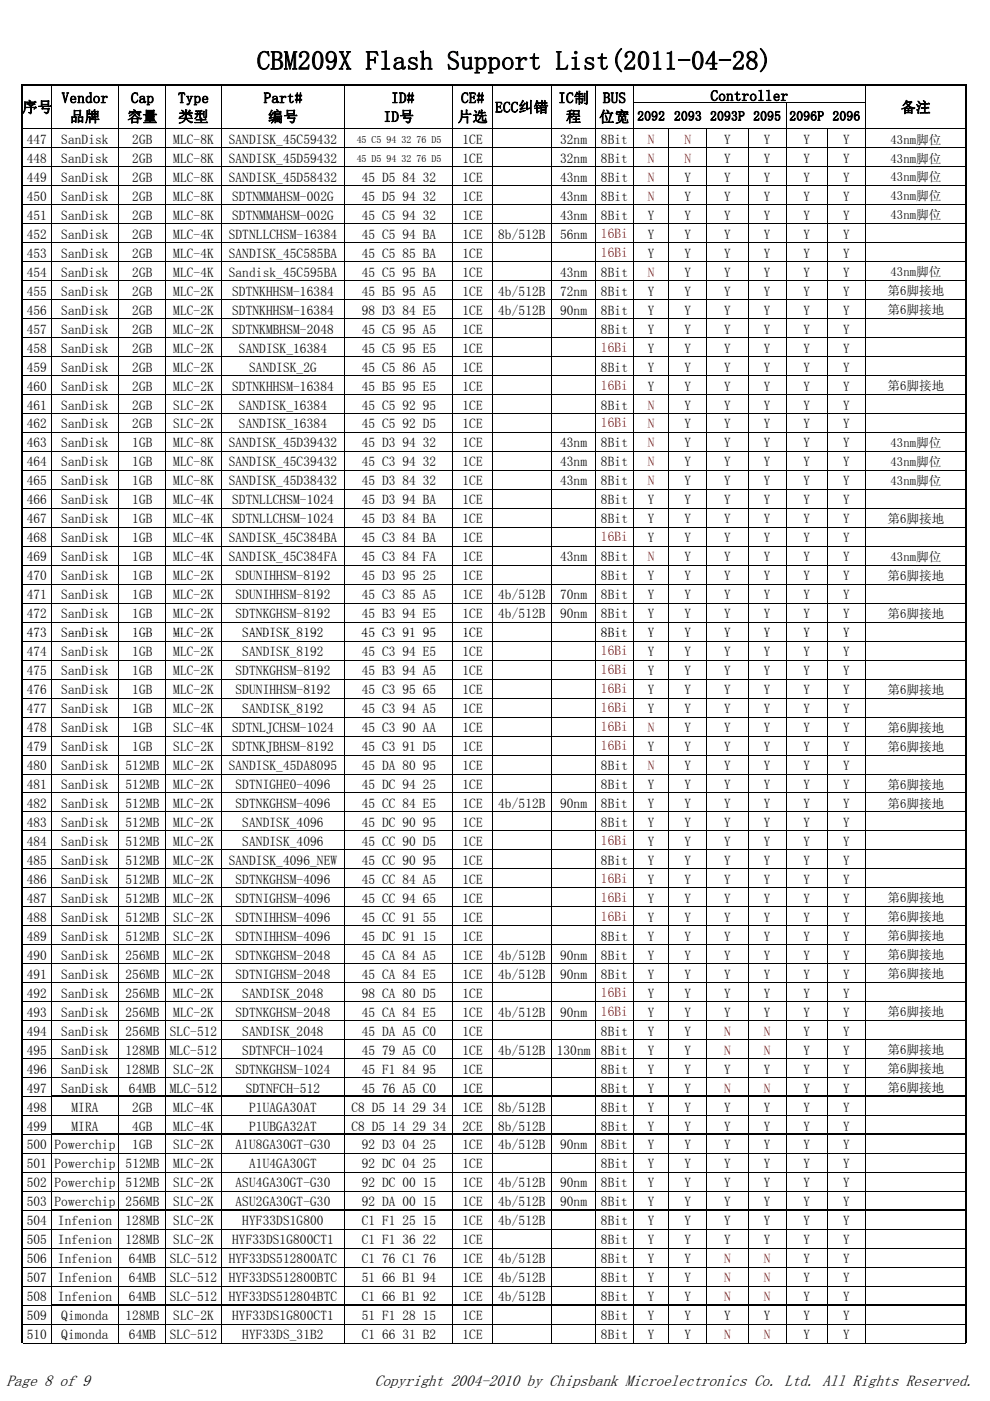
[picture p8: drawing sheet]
<svg xmlns="http://www.w3.org/2000/svg" width="210mm" height="297mm" viewBox="0 0 210 297" stroke-linecap="round" stroke-linejoin="round" font-family="sans-serif">
<defs><g id="words">
<text font-size="5.6" x="54.5" y="14.8">CBM209X Flash Support List(2011-04-28)</text>
<g font-size="3.4">
<text x="1.4" y="294">Page 8 of 9</text>
<text x="79.5" y="294">Copyright 2004-2010 by Chipsbank Microelectronics Co. Ltd. All Rights Reserved.</text>
</g>
<g font-size="3.2">
<text x="4.7" y="23.8">序号</text>
<text x="13.1" y="21.8">Vendor</text>
<text x="27.8" y="21.8">Cap</text>
<text x="37.8" y="21.8">Type</text>
<text x="55.9" y="21.8">Part#</text>
<text x="83" y="21.8">ID#</text>
<text x="97.8" y="21.8">CE#</text>
<text x="105" y="23.8">ECC纠错</text>
<text x="118.4" y="21.8">IC制</text>
<text x="127.9" y="21.8">BUS</text>
<text x="150.7" y="21.4">Controller</text>
<text x="191.1" y="23.8">备注</text>
<text x="14.8" y="25.8">品牌</text>
<text x="27" y="25.8">容量</text>
<text x="37.8" y="25.8">类型</text>
<text x="56.9" y="25.8">编号</text>
<text x="81.4" y="25.8">ID号</text>
<text x="97" y="25.8">片选</text>
<text x="120.1" y="25.8">程</text>
<text x="127.1" y="25.8">位宽</text>
</g>
<g font-size="2.8">
<text x="135.2" y="25.6">2092 2093 2093P 2095</text>
<text x="167.4" y="25.6">2096P 2096</text>
<text x="5.7" y="30.5">447</text>
<text x="5.7" y="34.5">448</text>
<text x="13" y="30.5">SanDisk</text>
<text x="13" y="34.5">SanDisk</text>
<text x="28.1" y="30.5">2GB</text>
<text x="28.1" y="34.5">2GB</text>
<text x="36.7" y="30.5">MLC-8K</text>
<text x="36.7" y="34.5">MLC-8K</text>
<text x="48.5" y="30.5">SANDISK_45C59432</text>
<text x="48.5" y="34.5">SANDISK_45D59432</text>
<text x="98.1" y="30.5">1CE</text>
<text x="98.1" y="34.5">1CE</text>
<text x="118.8" y="30.5">32nm</text>
<text x="118.8" y="34.5">32nm</text>
<text x="127.5" y="30.5">8Bit</text>
<text x="127.5" y="34.5">8Bit</text>
<text x="153.6" y="30.5">Y</text>
<text x="153.6" y="34.5">Y</text>
<text x="162" y="30.5">Y</text>
<text x="162" y="34.5">Y</text>
<text x="170.4" y="30.5">Y</text>
<text x="170.4" y="34.5">Y</text>
<text x="178.8" y="30.5">Y</text>
<text x="178.8" y="34.5">Y</text>
<text x="5.7" y="38.6">449</text>
<text x="13" y="38.6">SanDisk</text>
<text x="28.1" y="38.6">2GB</text>
<text x="36.7" y="38.6">MLC-8K</text>
<text x="48.5" y="38.6">SANDISK_45D58432</text>
<text x="76.7" y="38.6">45 D5 84 32</text>
<text x="98.1" y="38.6">1CE</text>
<text x="118.8" y="38.6">43nm</text>
<text x="127.5" y="38.6">8Bit</text>
<text x="145.2" y="38.6">Y</text>
<text x="153.6" y="38.6">Y</text>
<text x="162" y="38.6">Y</text>
<text x="170.4" y="38.6">Y</text>
<text x="178.8" y="38.6">Y</text>
<text x="5.7" y="42.6">450</text>
<text x="5.7" y="46.6">451</text>
<text x="13" y="42.6">SanDisk</text>
<text x="13" y="46.6">SanDisk</text>
<text x="28.1" y="42.6">2GB</text>
<text x="28.1" y="46.6">2GB</text>
<text x="36.7" y="42.6">MLC-8K</text>
<text x="36.7" y="46.6">MLC-8K</text>
<text x="49.2" y="42.6">SDTNMMAHSM-002G</text>
<text x="49.2" y="46.6">SDTNMMAHSM-002G</text>
<text x="76.7" y="42.6">45 D5 94 32</text>
<text x="76.7" y="46.6">45 C5 94 32</text>
<text x="98.1" y="42.6">1CE</text>
<text x="98.1" y="46.6">1CE</text>
<text x="118.8" y="42.6">43nm</text>
<text x="118.8" y="46.6">43nm</text>
<text x="127.5" y="42.6">8Bit</text>
<text x="127.5" y="46.6">8Bit</text>
<text x="137.4" y="46.6">Y</text>
<text x="145.2" y="42.6">Y</text>
<text x="145.2" y="46.6">Y</text>
<text x="153.6" y="42.6">Y</text>
<text x="153.6" y="46.6">Y</text>
<text x="162" y="42.6">Y</text>
<text x="162" y="46.6">Y</text>
<text x="170.4" y="42.6">Y</text>
<text x="170.4" y="46.6">Y</text>
<text x="178.8" y="42.6">Y</text>
<text x="178.8" y="46.6">Y</text>
<text x="5.7" y="50.6">452</text>
<text x="13" y="50.6">SanDisk</text>
<text x="28.1" y="50.6">2GB</text>
<text x="36.7" y="50.6">MLC-4K</text>
<text x="48.5" y="50.6">SDTNLLCHSM-16384</text>
<text x="76.7" y="50.6">45 C5 94 BA</text>
<text x="98.1" y="50.6">1CE</text>
<text x="105.7" y="50.6">8b/512B</text>
<text x="118.8" y="50.6">56nm</text>
<text x="137.4" y="50.6">Y</text>
<text x="145.2" y="50.6">Y</text>
<text x="153.6" y="50.6">Y</text>
<text x="162" y="50.6">Y</text>
<text x="170.4" y="50.6">Y</text>
<text x="178.8" y="50.6">Y</text>
<text x="5.7" y="54.7">453</text>
<text x="5.7" y="58.7">454</text>
<text x="13" y="54.7">SanDisk</text>
<text x="13" y="58.7">SanDisk</text>
<text x="28.1" y="54.7">2GB</text>
<text x="28.1" y="58.7">2GB</text>
<text x="36.7" y="54.7">MLC-4K</text>
<text x="36.7" y="58.7">MLC-4K</text>
<text x="48.5" y="54.7">SANDISK_45C585BA</text>
<text x="48.5" y="58.7">Sandisk_45C595BA</text>
<text x="76.7" y="54.7">45 C5 85 BA</text>
<text x="76.7" y="58.7">45 C5 95 BA</text>
<text x="98.1" y="54.7">1CE</text>
<text x="98.1" y="58.7">1CE</text>
<text x="118.8" y="58.7">43nm</text>
<text x="127.5" y="58.7">8Bit</text>
<text x="137.4" y="54.7">Y</text>
<text x="145.2" y="54.7">Y</text>
<text x="145.2" y="58.7">Y</text>
<text x="153.6" y="54.7">Y</text>
<text x="153.6" y="58.7">Y</text>
<text x="162" y="54.7">Y</text>
<text x="162" y="58.7">Y</text>
<text x="170.4" y="54.7">Y</text>
<text x="170.4" y="58.7">Y</text>
<text x="178.8" y="54.7">Y</text>
<text x="178.8" y="58.7">Y</text>
<text x="5.7" y="62.7">455</text>
<text x="13" y="62.7">SanDisk</text>
<text x="28.1" y="62.7">2GB</text>
<text x="36.7" y="62.7">MLC-2K</text>
<text x="49.2" y="62.7">SDTNKHHSM-16384</text>
<text x="76.7" y="62.7">45 B5 95 A5</text>
<text x="98.1" y="62.7">1CE</text>
<text x="105.7" y="62.7">4b/512B</text>
<text x="118.8" y="62.7">72nm</text>
<text x="127.5" y="62.7">8Bit</text>
<text x="137.4" y="62.7">Y</text>
<text x="145.2" y="62.7">Y</text>
<text x="153.6" y="62.7">Y</text>
<text x="162" y="62.7">Y</text>
<text x="170.4" y="62.7">Y</text>
<text x="178.8" y="62.7">Y</text>
<text x="5.7" y="66.7">456</text>
<text x="5.7" y="70.7">457</text>
<text x="13" y="66.7">SanDisk</text>
<text x="13" y="70.7">SanDisk</text>
<text x="28.1" y="66.7">2GB</text>
<text x="28.1" y="70.7">2GB</text>
<text x="36.7" y="66.7">MLC-2K</text>
<text x="36.7" y="70.7">MLC-2K</text>
<text x="49.2" y="66.7">SDTNKHHSM-16384</text>
<text x="49.2" y="70.7">SDTNKMBHSM-2048</text>
<text x="76.7" y="66.7">98 D3 84 E5</text>
<text x="76.7" y="70.7">45 C5 95 A5</text>
<text x="98.1" y="66.7">1CE</text>
<text x="98.1" y="70.7">1CE</text>
<text x="105.7" y="66.7">4b/512B</text>
<text x="118.8" y="66.7">90nm</text>
<text x="127.5" y="70.7">8Bit</text>
<text x="127.5" y="66.7">8Bit</text>
<text x="137.4" y="66.7">Y</text>
<text x="137.4" y="70.7">Y</text>
<text x="145.2" y="66.7">Y</text>
<text x="145.2" y="70.7">Y</text>
<text x="153.6" y="66.7">Y</text>
<text x="153.6" y="70.7">Y</text>
<text x="162" y="66.7">Y</text>
<text x="162" y="70.7">Y</text>
<text x="170.4" y="66.7">Y</text>
<text x="170.4" y="70.7">Y</text>
<text x="178.8" y="66.7">Y</text>
<text x="178.8" y="70.7">Y</text>
<text x="5.7" y="74.8">458</text>
<text x="13" y="74.8">SanDisk</text>
<text x="28.1" y="74.8">2GB</text>
<text x="36.7" y="74.8">MLC-2K</text>
<text x="50.7" y="74.8">SANDISK_16384</text>
<text x="76.7" y="74.8">45 C5 95 E5</text>
<text x="98.1" y="74.8">1CE</text>
<text x="137.4" y="74.8">Y</text>
<text x="145.2" y="74.8">Y</text>
<text x="153.6" y="74.8">Y</text>
<text x="162" y="74.8">Y</text>
<text x="170.4" y="74.8">Y</text>
<text x="178.8" y="74.8">Y</text>
<text x="5.7" y="78.8">459</text>
<text x="5.7" y="82.8">460</text>
<text x="13" y="78.8">SanDisk</text>
<text x="13" y="82.8">SanDisk</text>
<text x="28.1" y="78.8">2GB</text>
<text x="28.1" y="82.8">2GB</text>
<text x="36.7" y="78.8">MLC-2K</text>
<text x="36.7" y="82.8">MLC-2K</text>
<text x="49.2" y="82.8">SDTNKHHSM-16384</text>
<text x="52.8" y="78.8">SANDISK_2G</text>
<text x="76.7" y="78.8">45 C5 86 A5</text>
<text x="76.7" y="82.8">45 B5 95 E5</text>
<text x="98.1" y="78.8">1CE</text>
<text x="98.1" y="82.8">1CE</text>
<text x="127.5" y="78.8">8Bit</text>
<text x="137.4" y="82.8">Y</text>
<text x="137.4" y="78.8">Y</text>
<text x="145.2" y="82.8">Y</text>
<text x="145.2" y="78.8">Y</text>
<text x="153.6" y="82.8">Y</text>
<text x="153.6" y="78.8">Y</text>
<text x="162" y="82.8">Y</text>
<text x="162" y="78.8">Y</text>
<text x="170.4" y="82.8">Y</text>
<text x="170.4" y="78.8">Y</text>
<text x="178.8" y="82.8">Y</text>
<text x="178.8" y="78.8">Y</text>
<text x="5.7" y="86.8">461</text>
<text x="13" y="86.8">SanDisk</text>
<text x="28.1" y="86.8">2GB</text>
<text x="36.7" y="86.8">SLC-2K</text>
<text x="50.7" y="86.8">SANDISK_16384</text>
<text x="76.7" y="86.8">45 C5 92 95</text>
<text x="98.1" y="86.8">1CE</text>
<text x="127.5" y="86.8">8Bit</text>
<text x="145.2" y="86.8">Y</text>
<text x="153.6" y="86.8">Y</text>
<text x="162" y="86.8">Y</text>
<text x="170.4" y="86.8">Y</text>
<text x="178.8" y="86.8">Y</text>
<text x="5.7" y="90.8">462</text>
<text x="5.7" y="94.9">463</text>
<text x="13" y="90.8">SanDisk</text>
<text x="13" y="94.9">SanDisk</text>
<text x="28.1" y="90.8">2GB</text>
<text x="28.1" y="94.9">1GB</text>
<text x="36.7" y="90.8">SLC-2K</text>
<text x="36.7" y="94.9">MLC-8K</text>
<text x="48.5" y="94.9">SANDISK_45D39432</text>
<text x="50.7" y="90.8">SANDISK_16384</text>
<text x="76.7" y="90.8">45 C5 92 D5</text>
<text x="76.7" y="94.9">45 D3 94 32</text>
<text x="98.1" y="90.8">1CE</text>
<text x="98.1" y="94.9">1CE</text>
<text x="118.8" y="94.9">43nm</text>
<text x="127.5" y="94.9">8Bit</text>
<text x="145.2" y="90.8">Y</text>
<text x="145.2" y="94.9">Y</text>
<text x="153.6" y="90.8">Y</text>
<text x="153.6" y="94.9">Y</text>
<text x="162" y="90.8">Y</text>
<text x="162" y="94.9">Y</text>
<text x="170.4" y="90.8">Y</text>
<text x="170.4" y="94.9">Y</text>
<text x="178.8" y="90.8">Y</text>
<text x="178.8" y="94.9">Y</text>
<text x="5.7" y="98.9">464</text>
<text x="13" y="98.9">SanDisk</text>
<text x="28.1" y="98.9">1GB</text>
<text x="36.7" y="98.9">MLC-8K</text>
<text x="48.5" y="98.9">SANDISK_45C39432</text>
<text x="76.7" y="98.9">45 C3 94 32</text>
<text x="98.1" y="98.9">1CE</text>
<text x="118.8" y="98.9">43nm</text>
<text x="127.5" y="98.9">8Bit</text>
<text x="145.2" y="98.9">Y</text>
<text x="153.6" y="98.9">Y</text>
<text x="162" y="98.9">Y</text>
<text x="170.4" y="98.9">Y</text>
<text x="178.8" y="98.9">Y</text>
<text x="5.7" y="102.9">465</text>
<text x="5.7" y="106.9">466</text>
<text x="13" y="102.9">SanDisk</text>
<text x="13" y="106.9">SanDisk</text>
<text x="28.1" y="102.9">1GB</text>
<text x="28.1" y="106.9">1GB</text>
<text x="36.7" y="102.9">MLC-8K</text>
<text x="36.7" y="106.9">MLC-4K</text>
<text x="48.5" y="102.9">SANDISK_45D38432</text>
<text x="49.2" y="106.9">SDTNLLCHSM-1024</text>
<text x="76.7" y="102.9">45 D3 84 32</text>
<text x="76.7" y="106.9">45 D3 94 BA</text>
<text x="98.1" y="102.9">1CE</text>
<text x="98.1" y="106.9">1CE</text>
<text x="118.8" y="102.9">43nm</text>
<text x="127.5" y="106.9">8Bit</text>
<text x="127.5" y="102.9">8Bit</text>
<text x="137.4" y="106.9">Y</text>
<text x="145.2" y="102.9">Y</text>
<text x="145.2" y="106.9">Y</text>
<text x="153.6" y="102.9">Y</text>
<text x="153.6" y="106.9">Y</text>
<text x="162" y="102.9">Y</text>
<text x="162" y="106.9">Y</text>
<text x="170.4" y="102.9">Y</text>
<text x="170.4" y="106.9">Y</text>
<text x="178.8" y="102.9">Y</text>
<text x="178.8" y="106.9">Y</text>
<text x="5.7" y="111">467</text>
<text x="13" y="111">SanDisk</text>
<text x="28.1" y="111">1GB</text>
<text x="36.7" y="111">MLC-4K</text>
<text x="49.2" y="111">SDTNLLCHSM-1024</text>
<text x="76.7" y="111">45 D3 84 BA</text>
<text x="98.1" y="111">1CE</text>
<text x="127.5" y="111">8Bit</text>
<text x="137.4" y="111">Y</text>
<text x="145.2" y="111">Y</text>
<text x="153.6" y="111">Y</text>
<text x="162" y="111">Y</text>
<text x="170.4" y="111">Y</text>
<text x="178.8" y="111">Y</text>
<text x="5.7" y="115">468</text>
<text x="5.7" y="119">469</text>
<text x="13" y="115">SanDisk</text>
<text x="13" y="119">SanDisk</text>
<text x="28.1" y="115">1GB</text>
<text x="28.1" y="119">1GB</text>
<text x="36.7" y="115">MLC-4K</text>
<text x="36.7" y="119">MLC-4K</text>
<text x="48.5" y="115">SANDISK_45C384BA</text>
<text x="48.5" y="119">SANDISK_45C384FA</text>
<text x="76.7" y="115">45 C3 84 BA</text>
<text x="76.7" y="119">45 C3 84 FA</text>
<text x="98.1" y="115">1CE</text>
<text x="98.1" y="119">1CE</text>
<text x="118.8" y="119">43nm</text>
<text x="127.5" y="119">8Bit</text>
<text x="137.4" y="115">Y</text>
<text x="145.2" y="115">Y</text>
<text x="145.2" y="119">Y</text>
<text x="153.6" y="115">Y</text>
<text x="153.6" y="119">Y</text>
<text x="162" y="115">Y</text>
<text x="162" y="119">Y</text>
<text x="170.4" y="115">Y</text>
<text x="170.4" y="119">Y</text>
<text x="178.8" y="115">Y</text>
<text x="178.8" y="119">Y</text>
<text x="5.7" y="123">470</text>
<text x="13" y="123">SanDisk</text>
<text x="28.1" y="123">1GB</text>
<text x="36.7" y="123">MLC-2K</text>
<text x="50" y="123">SDUNIHHSM-8192</text>
<text x="76.7" y="123">45 D3 95 25</text>
<text x="98.1" y="123">1CE</text>
<text x="127.5" y="123">8Bit</text>
<text x="137.4" y="123">Y</text>
<text x="145.2" y="123">Y</text>
<text x="153.6" y="123">Y</text>
<text x="162" y="123">Y</text>
<text x="170.4" y="123">Y</text>
<text x="178.8" y="123">Y</text>
<text x="5.7" y="127">471</text>
<text x="5.7" y="131.1">472</text>
<text x="13" y="127">SanDisk</text>
<text x="13" y="131.1">SanDisk</text>
<text x="28.1" y="127">1GB</text>
<text x="28.1" y="131.1">1GB</text>
<text x="36.7" y="127">MLC-2K</text>
<text x="36.7" y="131.1">MLC-2K</text>
<text x="50" y="127">SDUNIHHSM-8192</text>
<text x="50" y="131.1">SDTNKGHSM-8192</text>
<text x="76.7" y="127">45 C3 85 A5</text>
<text x="76.7" y="131.1">45 B3 94 E5</text>
<text x="98.1" y="127">1CE</text>
<text x="98.1" y="131.1">1CE</text>
<text x="105.7" y="127">4b/512B</text>
<text x="105.7" y="131.1">4b/512B</text>
<text x="118.8" y="127">70nm</text>
<text x="118.8" y="131.1">90nm</text>
<text x="127.5" y="127">8Bit</text>
<text x="127.5" y="131.1">8Bit</text>
<text x="137.4" y="127">Y</text>
<text x="137.4" y="131.1">Y</text>
<text x="145.2" y="127">Y</text>
<text x="145.2" y="131.1">Y</text>
<text x="153.6" y="127">Y</text>
<text x="153.6" y="131.1">Y</text>
<text x="162" y="127">Y</text>
<text x="162" y="131.1">Y</text>
<text x="170.4" y="127">Y</text>
<text x="170.4" y="131.1">Y</text>
<text x="178.8" y="127">Y</text>
<text x="178.8" y="131.1">Y</text>
<text x="5.7" y="135.1">473</text>
<text x="13" y="135.1">SanDisk</text>
<text x="28.1" y="135.1">1GB</text>
<text x="36.7" y="135.1">MLC-2K</text>
<text x="51.4" y="135.1">SANDISK 8192</text>
<text x="51.4" y="135.1">SANDISK_8192</text>
<text x="76.7" y="135.1">45 C3 91 95</text>
<text x="76.7" y="135.1">45 C3</text>
<text x="85.3" y="135.1">91</text>
<text x="89.7" y="135.1">95</text>
<text x="98.1" y="135.1">1CE</text>
<text x="127.5" y="135.1">8Bit</text>
<text x="137.4" y="135.1">Y</text>
<text x="145.2" y="135.1">Y</text>
<text x="153.6" y="135.1">Y</text>
<text x="162" y="135.1">Y</text>
<text x="170.4" y="135.1">Y</text>
<text x="178.8" y="135.1">Y</text>
<text x="5.7" y="139.1">474</text>
<text x="5.7" y="143.2">475</text>
<text x="13" y="139.1">SanDisk</text>
<text x="13" y="143.2">SanDisk</text>
<text x="28.1" y="139.1">1GB</text>
<text x="28.1" y="143.2">1GB</text>
<text x="36.7" y="139.1">MLC-2K</text>
<text x="36.7" y="143.2">MLC-2K</text>
<text x="50" y="143.2">SDTNKGHSM-8192</text>
<text x="51.4" y="139.1">SANDISK_8192</text>
<text x="76.7" y="139.1">45 C3 94 E5</text>
<text x="76.7" y="143.2">45 B3 94 A5</text>
<text x="98.1" y="139.1">1CE</text>
<text x="98.1" y="143.2">1CE</text>
<text x="137.4" y="139.1">Y</text>
<text x="137.4" y="143.2">Y</text>
<text x="145.2" y="139.1">Y</text>
<text x="145.2" y="143.2">Y</text>
<text x="153.6" y="139.1">Y</text>
<text x="153.6" y="143.2">Y</text>
<text x="162" y="139.1">Y</text>
<text x="162" y="143.2">Y</text>
<text x="170.4" y="139.1">Y</text>
<text x="170.4" y="143.2">Y</text>
<text x="178.8" y="139.1">Y</text>
<text x="178.8" y="143.2">Y</text>
<text x="5.7" y="147.2">476</text>
<text x="13" y="147.2">SanDisk</text>
<text x="28.1" y="147.2">1GB</text>
<text x="36.7" y="147.2">MLC-2K</text>
<text x="50" y="147.2">SDUNIHHSM-8192</text>
<text x="76.7" y="147.2">45 C3 95 65</text>
<text x="98.1" y="147.2">1CE</text>
<text x="137.4" y="147.2">Y</text>
<text x="145.2" y="147.2">Y</text>
<text x="153.6" y="147.2">Y</text>
<text x="162" y="147.2">Y</text>
<text x="170.4" y="147.2">Y</text>
<text x="178.8" y="147.2">Y</text>
<text x="5.7" y="151.2">477</text>
<text x="5.7" y="155.2">478</text>
<text x="13" y="151.2">SanDisk</text>
<text x="13" y="155.2">SanDisk</text>
<text x="28.1" y="151.2">1GB</text>
<text x="28.1" y="155.2">1GB</text>
<text x="36.7" y="151.2">MLC-2K</text>
<text x="36.7" y="155.2">SLC-4K</text>
<text x="49.2" y="155.2">SDTNLJCHSM-1024</text>
<text x="51.4" y="151.2">SANDISK_8192</text>
<text x="76.7" y="151.2">45 C3 94 A5</text>
<text x="76.7" y="155.2">45 C3 90 AA</text>
<text x="98.1" y="151.2">1CE</text>
<text x="98.1" y="155.2">1CE</text>
<text x="137.4" y="151.2">Y</text>
<text x="145.2" y="151.2">Y</text>
<text x="145.2" y="155.2">Y</text>
<text x="153.6" y="151.2">Y</text>
<text x="153.6" y="155.2">Y</text>
<text x="162" y="151.2">Y</text>
<text x="162" y="155.2">Y</text>
<text x="170.4" y="151.2">Y</text>
<text x="170.4" y="155.2">Y</text>
<text x="178.8" y="151.2">Y</text>
<text x="178.8" y="155.2">Y</text>
<text x="5.7" y="159.3">479</text>
<text x="13" y="159.3">SanDisk</text>
<text x="28.1" y="159.3">1GB</text>
<text x="36.7" y="159.3">SLC-2K</text>
<text x="49.2" y="159.3">SDTNKJBHSM-8192</text>
<text x="76.7" y="159.3">45 C3 91 D5</text>
<text x="98.1" y="159.3">1CE</text>
<text x="137.4" y="159.3">Y</text>
<text x="145.2" y="159.3">Y</text>
<text x="153.6" y="159.3">Y</text>
<text x="162" y="159.3">Y</text>
<text x="170.4" y="159.3">Y</text>
<text x="178.8" y="159.3">Y</text>
<text x="5.7" y="163.3">480</text>
<text x="5.7" y="167.3">481</text>
<text x="13" y="163.3">SanDisk</text>
<text x="13" y="167.3">SanDisk</text>
<text x="26.6" y="163.3">512MB</text>
<text x="26.6" y="167.3">512MB</text>
<text x="36.7" y="163.3">MLC-2K</text>
<text x="36.7" y="167.3">MLC-2K</text>
<text x="48.5" y="163.3">SANDISK_45DA8095</text>
<text x="50" y="167.3">SDTNIGHE0-4096</text>
<text x="76.7" y="167.3">45 DC 94 25</text>
<text x="76.7" y="163.3">45 DA 80 95</text>
<text x="98.1" y="167.3">1CE</text>
<text x="98.1" y="163.3">1CE</text>
<text x="127.5" y="167.3">8Bit</text>
<text x="127.5" y="163.3">8Bit</text>
<text x="137.4" y="167.3">Y</text>
<text x="145.2" y="163.3">Y</text>
<text x="145.2" y="167.3">Y</text>
<text x="153.6" y="163.3">Y</text>
<text x="153.6" y="167.3">Y</text>
<text x="162" y="163.3">Y</text>
<text x="162" y="167.3">Y</text>
<text x="170.4" y="163.3">Y</text>
<text x="170.4" y="167.3">Y</text>
<text x="178.8" y="163.3">Y</text>
<text x="178.8" y="167.3">Y</text>
<text x="5.7" y="171.3">482</text>
<text x="13" y="171.3">SanDisk</text>
<text x="26.6" y="171.3">512MB</text>
<text x="36.7" y="171.3">MLC-2K</text>
<text x="50" y="171.3">SDTNKGHSM-4096</text>
<text x="76.7" y="171.3">45 CC 84 E5</text>
<text x="98.1" y="171.3">1CE</text>
<text x="105.7" y="171.3">4b/512B</text>
<text x="118.8" y="171.3">90nm</text>
<text x="127.5" y="171.3">8Bit</text>
<text x="137.4" y="171.3">Y</text>
<text x="145.2" y="171.3">Y</text>
<text x="153.6" y="171.3">Y</text>
<text x="162" y="171.3">Y</text>
<text x="170.4" y="171.3">Y</text>
<text x="178.8" y="171.3">Y</text>
<text x="5.7" y="175.3">483</text>
<text x="5.7" y="179.4">484</text>
<text x="13" y="175.3">SanDisk</text>
<text x="13" y="179.4">SanDisk</text>
<text x="26.6" y="175.3">512MB</text>
<text x="26.6" y="179.4">512MB</text>
<text x="36.7" y="175.3">MLC-2K</text>
<text x="36.7" y="179.4">MLC-2K</text>
<text x="51.4" y="175.3">SANDISK_4096</text>
<text x="51.4" y="179.4">SANDISK_4096</text>
<text x="76.7" y="175.3">45 DC 90 95</text>
<text x="76.7" y="179.4">45 CC 90 D5</text>
<text x="98.1" y="175.3">1CE</text>
<text x="98.1" y="179.4">1CE</text>
<text x="127.5" y="175.3">8Bit</text>
<text x="137.4" y="179.4">Y</text>
<text x="137.4" y="175.3">Y</text>
<text x="145.2" y="179.4">Y</text>
<text x="145.2" y="175.3">Y</text>
<text x="153.6" y="179.4">Y</text>
<text x="153.6" y="175.3">Y</text>
<text x="162" y="179.4">Y</text>
<text x="162" y="175.3">Y</text>
<text x="170.4" y="179.4">Y</text>
<text x="170.4" y="175.3">Y</text>
<text x="178.8" y="179.4">Y</text>
<text x="178.8" y="175.3">Y</text>
<text x="5.7" y="183.4">485</text>
<text x="13" y="183.4">SanDisk</text>
<text x="26.6" y="183.4">512MB</text>
<text x="36.7" y="183.4">MLC-2K</text>
<text x="48.5" y="183.4">SANDISK_4096_NEW</text>
<text x="76.7" y="183.4">45 CC 90 95</text>
<text x="98.1" y="183.4">1CE</text>
<text x="127.5" y="183.4">8Bit</text>
<text x="137.4" y="183.4">Y</text>
<text x="145.2" y="183.4">Y</text>
<text x="153.6" y="183.4">Y</text>
<text x="162" y="183.4">Y</text>
<text x="170.4" y="183.4">Y</text>
<text x="178.8" y="183.4">Y</text>
<text x="5.7" y="187.4">486</text>
<text x="5.7" y="191.4">487</text>
<text x="13" y="187.4">SanDisk</text>
<text x="13" y="191.4">SanDisk</text>
<text x="26.6" y="187.4">512MB</text>
<text x="26.6" y="191.4">512MB</text>
<text x="36.7" y="187.4">MLC-2K</text>
<text x="36.7" y="191.4">MLC-2K</text>
<text x="50" y="187.4">SDTNKGHSM-4096</text>
<text x="50" y="191.4">SDTNIGHSM-4096</text>
<text x="76.7" y="187.4">45 CC 84 A5</text>
<text x="76.7" y="191.4">45 CC 94 65</text>
<text x="98.1" y="187.4">1CE</text>
<text x="98.1" y="191.4">1CE</text>
<text x="137.4" y="187.4">Y</text>
<text x="137.4" y="191.4">Y</text>
<text x="145.2" y="187.4">Y</text>
<text x="145.2" y="191.4">Y</text>
<text x="153.6" y="187.4">Y</text>
<text x="153.6" y="191.4">Y</text>
<text x="162" y="187.4">Y</text>
<text x="162" y="191.4">Y</text>
<text x="170.4" y="187.4">Y</text>
<text x="170.4" y="191.4">Y</text>
<text x="178.8" y="187.4">Y</text>
<text x="178.8" y="191.4">Y</text>
<text x="5.7" y="195.5">488</text>
<text x="13" y="195.5">SanDisk</text>
<text x="26.6" y="195.5">512MB</text>
<text x="36.7" y="195.5">SLC-2K</text>
<text x="50" y="195.5">SDTNIHHSM-4096</text>
<text x="76.7" y="195.5">45 CC 91 55</text>
<text x="98.1" y="195.5">1CE</text>
<text x="137.4" y="195.5">Y</text>
<text x="145.2" y="195.5">Y</text>
<text x="153.6" y="195.5">Y</text>
<text x="162" y="195.5">Y</text>
<text x="170.4" y="195.5">Y</text>
<text x="178.8" y="195.5">Y</text>
<text x="5.7" y="199.5">489</text>
<text x="5.7" y="203.5">490</text>
<text x="13" y="199.5">SanDisk</text>
<text x="13" y="203.5">SanDisk</text>
<text x="26.6" y="199.5">512MB</text>
<text x="26.6" y="203.5">256MB</text>
<text x="36.7" y="199.5">SLC-2K</text>
<text x="36.7" y="203.5">MLC-2K</text>
<text x="50" y="199.5">SDTNIHHSM-4096</text>
<text x="50" y="203.5">SDTNKGHSM-2048</text>
<text x="76.7" y="199.5">45 DC 91 15</text>
<text x="76.7" y="203.5">45 CA 84 A5</text>
<text x="98.1" y="199.5">1CE</text>
<text x="98.1" y="203.5">1CE</text>
<text x="105.7" y="203.5">4b/512B</text>
<text x="118.8" y="203.5">90nm</text>
<text x="127.5" y="199.5">8Bit</text>
<text x="127.5" y="203.5">8Bit</text>
<text x="137.4" y="203.5">Y</text>
<text x="137.4" y="199.5">Y</text>
<text x="145.2" y="203.5">Y</text>
<text x="145.2" y="199.5">Y</text>
<text x="153.6" y="203.5">Y</text>
<text x="153.6" y="199.5">Y</text>
<text x="162" y="203.5">Y</text>
<text x="162" y="199.5">Y</text>
<text x="170.4" y="203.5">Y</text>
<text x="170.4" y="199.5">Y</text>
<text x="178.8" y="203.5">Y</text>
<text x="178.8" y="199.5">Y</text>
<text x="5.7" y="207.5">491</text>
<text x="13" y="207.5">SanDisk</text>
<text x="26.6" y="207.5">256MB</text>
<text x="36.7" y="207.5">MLC-2K</text>
<text x="50" y="207.5">SDTNIGHSM-2048</text>
<text x="76.7" y="207.5">45 CA 84 E5</text>
<text x="98.1" y="207.5">1CE</text>
<text x="105.7" y="207.5">4b/512B</text>
<text x="118.8" y="207.5">90nm</text>
<text x="127.5" y="207.5">8Bit</text>
<text x="137.4" y="207.5">Y</text>
<text x="145.2" y="207.5">Y</text>
<text x="153.6" y="207.5">Y</text>
<text x="162" y="207.5">Y</text>
<text x="170.4" y="207.5">Y</text>
<text x="178.8" y="207.5">Y</text>
<text x="5.7" y="211.5">492</text>
<text x="5.7" y="215.6">493</text>
<text x="13" y="211.5">SanDisk</text>
<text x="13" y="215.6">SanDisk</text>
<text x="26.6" y="211.5">256MB</text>
<text x="26.6" y="215.6">256MB</text>
<text x="36.7" y="211.5">MLC-2K</text>
<text x="36.7" y="215.6">MLC-2K</text>
<text x="50" y="215.6">SDTNKGHSM-2048</text>
<text x="51.4" y="211.5">SANDISK_2048</text>
<text x="76.7" y="211.5">98 CA 80 D5</text>
<text x="76.7" y="215.6">45 CA 84 E5</text>
<text x="98.1" y="211.5">1CE</text>
<text x="98.1" y="215.6">1CE</text>
<text x="105.7" y="215.6">4b/512B</text>
<text x="118.8" y="215.6">90nm</text>
<text x="137.4" y="211.5">Y</text>
<text x="137.4" y="215.6">Y</text>
<text x="145.2" y="211.5">Y</text>
<text x="145.2" y="215.6">Y</text>
<text x="153.6" y="211.5">Y</text>
<text x="153.6" y="215.6">Y</text>
<text x="162" y="211.5">Y</text>
<text x="162" y="215.6">Y</text>
<text x="170.4" y="211.5">Y</text>
<text x="170.4" y="215.6">Y</text>
<text x="178.8" y="211.5">Y</text>
<text x="178.8" y="215.6">Y</text>
<text x="5.7" y="219.6">494</text>
<text x="13" y="219.6">SanDisk</text>
<text x="26.6" y="219.6">256MB</text>
<text x="36" y="219.6">SLC-512</text>
<text x="51.4" y="219.6">SANDISK_2048</text>
<text x="76.7" y="219.6">45 DA A5 C0</text>
<text x="98.1" y="219.6">1CE</text>
<text x="127.5" y="219.6">8Bit</text>
<text x="137.4" y="219.6">Y</text>
<text x="145.2" y="219.6">Y</text>
<text x="170.4" y="219.6">Y</text>
<text x="178.8" y="219.6">Y</text>
<text x="5.7" y="223.6">495</text>
<text x="5.7" y="227.6">496</text>
<text x="13" y="223.6">SanDisk</text>
<text x="13" y="227.6">SanDisk</text>
<text x="26.6" y="223.6">128MB</text>
<text x="26.6" y="227.6">128MB</text>
<text x="36" y="223.6">MLC-512</text>
<text x="36.7" y="227.6">SLC-2K</text>
<text x="50" y="227.6">SDTNKGHSM-1024</text>
<text x="51.4" y="223.6">SDTNFCH-1024</text>
<text x="76.7" y="223.6">45 79 A5 C0</text>
<text x="76.7" y="227.6">45 F1 84 95</text>
<text x="98.1" y="223.6">1CE</text>
<text x="98.1" y="227.6">1CE</text>
<text x="105.7" y="223.6">4b/512B</text>
<text x="118.1" y="223.6">130nm</text>
<text x="127.5" y="227.6">8Bit</text>
<text x="127.5" y="223.6">8Bit</text>
<text x="137.4" y="223.6">Y</text>
<text x="137.4" y="227.6">Y</text>
<text x="145.2" y="223.6">Y</text>
<text x="145.2" y="227.6">Y</text>
<text x="153.6" y="227.6">Y</text>
<text x="162" y="227.6">Y</text>
<text x="170.4" y="223.6">Y</text>
<text x="170.4" y="227.6">Y</text>
<text x="178.8" y="223.6">Y</text>
<text x="178.8" y="227.6">Y</text>
<text x="5.7" y="231.6">497</text>
<text x="13" y="231.6">SanDisk</text>
<text x="27.3" y="231.6">64MB</text>
<text x="36" y="231.6">MLC-512</text>
<text x="52.1" y="231.6">SDTNFCH-512</text>
<text x="76.7" y="231.6">45 76 A5 C0</text>
<text x="98.1" y="231.6">1CE</text>
<text x="127.5" y="231.6">8Bit</text>
<text x="137.4" y="231.6">Y</text>
<text x="145.2" y="231.6">Y</text>
<text x="170.4" y="231.6">Y</text>
<text x="178.8" y="231.6">Y</text>
<text x="5.7" y="235.7">498</text>
<text x="5.7" y="239.7">499</text>
<text x="15.2" y="235.7">MIRA</text>
<text x="15.2" y="239.7">MIRA</text>
<text x="28.1" y="235.7">2GB</text>
<text x="28.1" y="239.7">4GB</text>
<text x="36.7" y="235.7">MLC-4K</text>
<text x="36.7" y="239.7">MLC-4K</text>
<text x="52.8" y="235.7">P1UAGA30AT</text>
<text x="52.8" y="239.7">P1UBGA32AT</text>
<text x="74.6" y="235.7">C8 D5 14 29 34</text>
<text x="74.6" y="239.7">C8 D5 14 29 34</text>
<text x="98.1" y="235.7">1CE</text>
<text x="98.1" y="239.7">2CE</text>
<text x="105.7" y="235.7">8b/512B</text>
<text x="105.7" y="239.7">8b/512B</text>
<text x="127.5" y="235.7">8Bit</text>
<text x="127.5" y="239.7">8Bit</text>
<text x="137.4" y="235.7">Y</text>
<text x="137.4" y="239.7">Y</text>
<text x="145.2" y="235.7">Y</text>
<text x="145.2" y="239.7">Y</text>
<text x="153.6" y="235.7">Y</text>
<text x="153.6" y="239.7">Y</text>
<text x="162" y="235.7">Y</text>
<text x="162" y="239.7">Y</text>
<text x="170.4" y="235.7">Y</text>
<text x="170.4" y="239.7">Y</text>
<text x="178.8" y="235.7">Y</text>
<text x="178.8" y="239.7">Y</text>
<text x="5.7" y="243.7">500 Powerchip</text>
<text x="28.1" y="243.7">1GB</text>
<text x="36.7" y="243.7">SLC-2K</text>
<text x="50" y="243.7">A1U8GA30GT-G30</text>
<text x="76.7" y="243.7">92 D3 04 25</text>
<text x="98.1" y="243.7">1CE</text>
<text x="105.7" y="243.7">4b/512B</text>
<text x="118.8" y="243.7">90nm</text>
<text x="127.5" y="243.7">8Bit</text>
<text x="137.4" y="243.7">Y</text>
<text x="145.2" y="243.7">Y</text>
<text x="153.6" y="243.7">Y</text>
<text x="162" y="243.7">Y</text>
<text x="170.4" y="243.7">Y</text>
<text x="178.8" y="243.7">Y</text>
<text x="5.7" y="247.7">501 Powerchip</text>
<text x="5.7" y="251.8">502 Powerchip</text>
<text x="26.6" y="247.7">512MB</text>
<text x="26.6" y="251.8">512MB</text>
<text x="36.7" y="247.7">MLC-2K</text>
<text x="36.7" y="251.8">SLC-2K</text>
<text x="50" y="251.8">ASU4GA30GT-G30</text>
<text x="52.8" y="247.7">A1U4GA30GT</text>
<text x="76.7" y="247.7">92 DC 04 25</text>
<text x="76.7" y="251.8">92 DC 00 15</text>
<text x="98.1" y="247.7">1CE</text>
<text x="98.1" y="251.8">1CE</text>
<text x="105.7" y="251.8">4b/512B</text>
<text x="118.8" y="251.8">90nm</text>
<text x="127.5" y="247.7">8Bit</text>
<text x="127.5" y="251.8">8Bit</text>
<text x="137.4" y="251.8">Y</text>
<text x="137.4" y="247.7">Y</text>
<text x="145.2" y="251.8">Y</text>
<text x="145.2" y="247.7">Y</text>
<text x="153.6" y="251.8">Y</text>
<text x="153.6" y="247.7">Y</text>
<text x="162" y="251.8">Y</text>
<text x="162" y="247.7">Y</text>
<text x="170.4" y="251.8">Y</text>
<text x="170.4" y="247.7">Y</text>
<text x="178.8" y="251.8">Y</text>
<text x="178.8" y="247.7">Y</text>
<text x="5.7" y="255.8">503 Powerchip</text>
<text x="26.6" y="255.8">256MB</text>
<text x="36.7" y="255.8">SLC-2K</text>
<text x="50" y="255.8">ASU2GA30GT-G30</text>
<text x="76.7" y="255.8">92 DA 00 15</text>
<text x="98.1" y="255.8">1CE</text>
<text x="105.7" y="255.8">4b/512B</text>
<text x="118.8" y="255.8">90nm</text>
<text x="127.5" y="255.8">8Bit</text>
<text x="137.4" y="255.8">Y</text>
<text x="145.2" y="255.8">Y</text>
<text x="153.6" y="255.8">Y</text>
<text x="162" y="255.8">Y</text>
<text x="170.4" y="255.8">Y</text>
<text x="178.8" y="255.8">Y</text>
<text x="5.7" y="259.8">504</text>
<text x="5.7" y="263.8">505</text>
<text x="12.3" y="259.8">Infenion</text>
<text x="12.3" y="263.8">Infenion</text>
<text x="26.6" y="259.8">128MB</text>
<text x="26.6" y="263.8">128MB</text>
<text x="36.7" y="259.8">SLC-2K</text>
<text x="36.7" y="263.8">SLC-2K</text>
<text x="49.2" y="263.8">HYF33DS1G800CT1</text>
<text x="51.4" y="259.8">HYF33DS1G800</text>
<text x="76.7" y="259.8">C1 F1 25 15</text>
<text x="76.7" y="263.8">C1 F1 36 22</text>
<text x="98.1" y="259.8">1CE</text>
<text x="98.1" y="263.8">1CE</text>
<text x="105.7" y="259.8">4b/512B</text>
<text x="127.5" y="263.8">8Bit</text>
<text x="127.5" y="259.8">8Bit</text>
<text x="137.4" y="263.8">Y</text>
<text x="137.4" y="259.8">Y</text>
<text x="145.2" y="263.8">Y</text>
<text x="145.2" y="259.8">Y</text>
<text x="153.6" y="263.8">Y</text>
<text x="153.6" y="259.8">Y</text>
<text x="162" y="263.8">Y</text>
<text x="162" y="259.8">Y</text>
<text x="170.4" y="259.8">Y</text>
<text x="170.4" y="263.8">Y</text>
<text x="178.8" y="259.8">Y</text>
<text x="178.8" y="263.8">Y</text>
<text x="5.7" y="267.8">506</text>
<text x="12.3" y="267.8">Infenion</text>
<text x="27.3" y="267.8">64MB</text>
<text x="36" y="267.8">SLC-512</text>
<text x="48.5" y="267.8">HYF33DS512800ATC</text>
<text x="76.7" y="267.8">C1 76 C1 76</text>
<text x="98.1" y="267.8">1CE</text>
<text x="105.7" y="267.8">4b/512B</text>
<text x="127.5" y="267.8">8Bit</text>
<text x="137.4" y="267.8">Y</text>
<text x="145.2" y="267.8">Y</text>
<text x="170.4" y="267.8">Y</text>
<text x="178.8" y="267.8">Y</text>
<text x="5.7" y="275.9">508</text>
<text x="5.7" y="271.9">507</text>
<text x="12.3" y="275.9">Infenion</text>
<text x="12.3" y="271.9">Infenion</text>
<text x="27.3" y="275.9">64MB</text>
<text x="27.3" y="271.9">64MB</text>
<text x="36" y="275.9">SLC-512</text>
<text x="36" y="271.9">SLC-512</text>
<text x="48.5" y="275.9">HYF33DS512804BTC</text>
<text x="48.5" y="271.9">HYF33DS512800BTC</text>
<text x="76.7" y="275.9">C1 66 B1 92</text>
<text x="76.7" y="271.9">51 66 B1 94</text>
<text x="98.1" y="275.9">1CE</text>
<text x="98.1" y="271.9">1CE</text>
<text x="105.7" y="275.9">4b/512B</text>
<text x="105.7" y="271.9">4b/512B</text>
<text x="127.5" y="275.9">8Bit</text>
<text x="127.5" y="271.9">8Bit</text>
<text x="137.4" y="275.9">Y</text>
<text x="137.4" y="271.9">Y</text>
<text x="145.2" y="275.9">Y</text>
<text x="145.2" y="271.9">Y</text>
<text x="170.4" y="275.9">Y</text>
<text x="170.4" y="271.9">Y</text>
<text x="178.8" y="275.9">Y</text>
<text x="178.8" y="271.9">Y</text>
<text x="5.7" y="279.9">509</text>
<text x="13" y="279.9">Qimonda</text>
<text x="26.6" y="279.9">128MB</text>
<text x="36.7" y="279.9">SLC-2K</text>
<text x="49.2" y="279.9">HYF33DS1G800CT1</text>
<text x="76.7" y="279.9">51 F1 28 15</text>
<text x="98.1" y="279.9">1CE</text>
<text x="127.5" y="279.9">8Bit</text>
<text x="137.4" y="279.9">Y</text>
<text x="145.2" y="279.9">Y</text>
<text x="153.6" y="279.9">Y</text>
<text x="162" y="279.9">Y</text>
<text x="170.4" y="279.9">Y</text>
<text x="178.8" y="279.9">Y</text>
<text x="5.7" y="283.9">510</text>
<text x="13" y="283.9">Qimonda</text>
<text x="27.3" y="283.9">64MB</text>
<text x="36" y="283.9">SLC-512</text>
<text x="51.4" y="283.9">HYF33DS_31B2</text>
<text x="76.7" y="283.9">C1 66 31 B2</text>
<text x="98.1" y="283.9">1CE</text>
<text x="127.5" y="283.9">8Bit</text>
<text x="137.4" y="283.9">Y</text>
<text x="145.2" y="283.9">Y</text>
<text x="170.4" y="283.9">Y</text>
<text x="178.8" y="283.9">Y</text>
</g>
<g font-size="2.8" fill="#f00">
<text x="137.4" y="30.5">N</text>
<text x="137.4" y="34.5">N</text>
<text x="145.2" y="30.5">N</text>
<text x="145.2" y="34.5">N</text>
<text x="137.4" y="38.6">N</text>
<text x="137.4" y="42.6">N</text>
<text x="127.5" y="50.4">16Bi</text>
<text x="127.5" y="54.4">16Bi</text>
<text x="137.4" y="58.7">N</text>
<text x="127.5" y="74.5">16Bi</text>
<text x="127.5" y="82.6">16Bi</text>
<text x="137.4" y="86.8">N</text>
<text x="127.5" y="90.6">16Bi</text>
<text x="137.4" y="90.8">N</text>
<text x="137.4" y="94.9">N</text>
<text x="137.4" y="98.9">N</text>
<text x="137.4" y="102.9">N</text>
<text x="127.5" y="114.8">16Bi</text>
<text x="137.4" y="119">N</text>
<text x="127.5" y="138.9">16Bi</text>
<text x="127.5" y="143">16Bi</text>
<text x="127.5" y="147">16Bi</text>
<text x="127.5" y="151">16Bi</text>
<text x="127.5" y="155">16Bi</text>
<text x="137.4" y="155.2">N</text>
<text x="127.5" y="159">16Bi</text>
<text x="137.4" y="163.3">N</text>
<text x="127.5" y="179.2">16Bi</text>
<text x="127.5" y="187.2">16Bi</text>
<text x="127.5" y="191.2">16Bi</text>
<text x="127.5" y="195.2">16Bi</text>
<text x="127.5" y="211.3">16Bi</text>
<text x="127.5" y="215.3">16Bi</text>
<text x="153.6" y="219.6">N</text>
<text x="162" y="219.6">N</text>
<text x="153.6" y="223.6">N</text>
<text x="162" y="223.6">N</text>
<text x="153.6" y="231.6">N</text>
<text x="162" y="231.6">N</text>
<text x="153.6" y="267.8">N</text>
<text x="162" y="267.8">N</text>
<text x="153.6" y="275.9">N</text>
<text x="153.6" y="271.9">N</text>
<text x="162" y="275.9">N</text>
<text x="162" y="271.9">N</text>
<text x="153.6" y="283.9">N</text>
<text x="162" y="283.9">N</text>
</g>
<g font-size="2.7">
<text x="188.9" y="30.4">43nm脚位</text>
<text x="188.9" y="34.5">43nm脚位</text>
<text x="188.9" y="38.5">43nm脚位</text>
<text x="188.9" y="42.5">43nm脚位</text>
<text x="188.9" y="46.5">43nm脚位</text>
<text x="188.9" y="58.6">43nm脚位</text>
<text x="188.3" y="62.6">第6脚接地</text>
<text x="188.3" y="66.6">第6脚接地</text>
<text x="188.3" y="82.7">第6脚接地</text>
<text x="188.9" y="94.8">43nm脚位</text>
<text x="188.9" y="98.8">43nm脚位</text>
<text x="188.9" y="102.8">43nm脚位</text>
<text x="188.3" y="110.9">第6脚接地</text>
<text x="188.9" y="118.9">43nm脚位</text>
<text x="188.3" y="122.9">第6脚接地</text>
<text x="188.3" y="131">第6脚接地</text>
<text x="188.3" y="147.1">第6脚接地</text>
<text x="188.3" y="155.2">第6脚接地</text>
<text x="188.3" y="159.2">第6脚接地</text>
<text x="188.3" y="167.2">第6脚接地</text>
<text x="188.3" y="171.2">第6脚接地</text>
<text x="188.3" y="191.3">第6脚接地</text>
<text x="188.3" y="195.4">第6脚接地</text>
<text x="188.3" y="199.4">第6脚接地</text>
<text x="188.3" y="203.4">第6脚接地</text>
<text x="188.3" y="207.4">第6脚接地</text>
<text x="188.3" y="215.5">第6脚接地</text>
<text x="188.3" y="223.5">第6脚接地</text>
<text x="188.3" y="227.5">第6脚接地</text>
<text x="188.3" y="231.6">第6脚接地</text>
</g>
<g font-size="2.1">
<text x="75.6" y="30.2">45 C5 94 32 76 D5</text>
<text x="75.6" y="34.2">45 D5 94 32 76 D5</text>
</g>
</g></defs>
<path d="M4.7 17.9v266.9M4.9 18h200.2M204.9 18.2v266.6M10.8 232.5h194.3M10.8 240.5h194.3M10.8 256.6h194.3M10.8 276.7h194.3" fill="none" stroke="#000" stroke-width=".34"/>
<g fill="none" stroke="#000" stroke-width=".21">
<path d="M10.9 18.2v214.1M25.2 18.2v214.1M35.2 18.2v214.1M46.9 18.2v214.1M73.2 18.2v214.1M96.1 18.2v214.1M104.4 18.2v214.1M117 18.2v214.1M126.3 18.2v214.1M134.3 18.2v214.1M183.5 18.2v214.1M4.9 27.3h199.9"/>
<path d="M4.9 31.3h199.9M4.9 35.4h199.9M4.9 39.4h199.9M134.4 21.8h49.2M141.9 27.3v205M149.9 27.3v205M158.7 27.3v205M166.7 21.8v210.5M175.5 27.3v205M4.9 43.4h199.9M4.9 47.4h199.9M4.9 51.5h199.9"/>
<path d="M4.9 55.5h199.9M4.9 59.5h199.9M4.9 63.5h199.9M4.9 67.5h199.9M4.9 71.6h199.9M4.9 75.6h199.9M4.9 79.6h199.9M4.9 83.6h199.9M4.9 87.7h199.9M4.9 91.7h199.9M4.9 95.7h199.9M4.9 99.7h199.9"/>
<path d="M4.9 103.7h199.9M4.9 107.8h199.9M4.9 111.8h199.9M4.9 115.8h199.9M4.9 119.8h199.9M4.9 123.8h199.9M4.9 127.9h199.9M4.9 131.9h199.9M4.9 136h199.9M4.9 140h199.9M4.9 144h199.9M4.9 148h199.9"/>
<path d="M4.9 152h199.9M4.9 156.1h199.9M4.9 160.1h199.9M4.9 164.1h199.9M4.9 168.1h199.9M4.9 172.1h199.9M4.9 176.2h199.9M4.9 180.2h199.9M4.9 184.2h199.9M4.9 188.2h199.9M4.9 192.3h199.9M4.9 196.3h199.9"/>
<path d="M4.9 200.3h199.9M4.9 204.3h199.9M4.9 208.3h199.9M4.9 212.4h199.9M4.9 216.4h199.9M4.9 232.5h5.9M4.9 220.4h199.9M4.9 224.4h199.9M4.9 228.5h199.9M4.9 236.5h199.9M10.9 232.6v7.7M25.2 232.6v7.7"/>
<path d="M35.2 232.6v7.7M46.9 232.6v7.7M73.2 232.6v7.7M96.1 232.6v7.7M104.4 232.6v7.7M117 232.6v7.7M126.3 232.6v7.7M134.3 232.6v7.7M141.9 232.6v7.7M149.9 232.6v7.7M158.7 232.6v7.7M166.7 232.6v7.7"/>
<path d="M175.5 232.6v7.7M183.5 232.6v7.7M4.9 240.5h5.9M4.9 256.6h5.9M4.9 244.5h199.9M4.9 248.6h199.9M4.9 252.6h199.9M10.9 240.7v15.7M10.9 256.8v19.7M25.2 240.7v15.7M25.2 256.8v19.7M35.2 240.7v15.7"/>
<path d="M35.2 256.8v19.7M46.9 240.7v15.7M46.9 256.8v19.7M73.2 240.7v15.7M73.2 256.8v19.7M96.1 240.7v15.7M96.1 256.8v19.7M104.4 240.7v15.7M104.4 256.8v19.7M117 240.7v15.7M117 256.8v19.7M126.3 240.7v15.7"/>
<path d="M126.3 256.8v19.7M134.3 240.7v15.7M134.3 256.8v19.7M141.9 240.7v15.7M141.9 256.8v19.7M149.9 240.7v15.7M149.9 256.8v19.7M158.7 240.7v15.7M158.7 256.8v19.7M166.7 240.7v15.7M166.7 256.8v19.7M175.5 240.7v15.7"/>
<path d="M175.5 256.8v19.7M183.5 240.7v15.7M183.5 256.8v19.7M4.9 260.6h199.9M4.9 264.6h199.9M4.9 276.7h5.9M4.9 268.7h199.9M4.9 272.7h199.9M10.9 276.9v7.9M25.2 276.9v7.9M35.2 276.9v7.9M46.9 276.9v7.9"/>
<path d="M73.2 276.9v7.9M96.1 276.9v7.9M104.4 276.9v7.9M117 276.9v7.9M126.3 276.9v7.9M134.3 276.9v7.9M141.9 276.9v7.9M149.9 276.9v7.9M158.7 276.9v7.9M166.7 276.9v7.9M175.5 276.9v7.9M183.5 276.9v7.9"/>
<path d="M4.9 280.7h199.9M4.9 284.8h199.9"/>
</g>
<use href="#words"/>
</svg>
